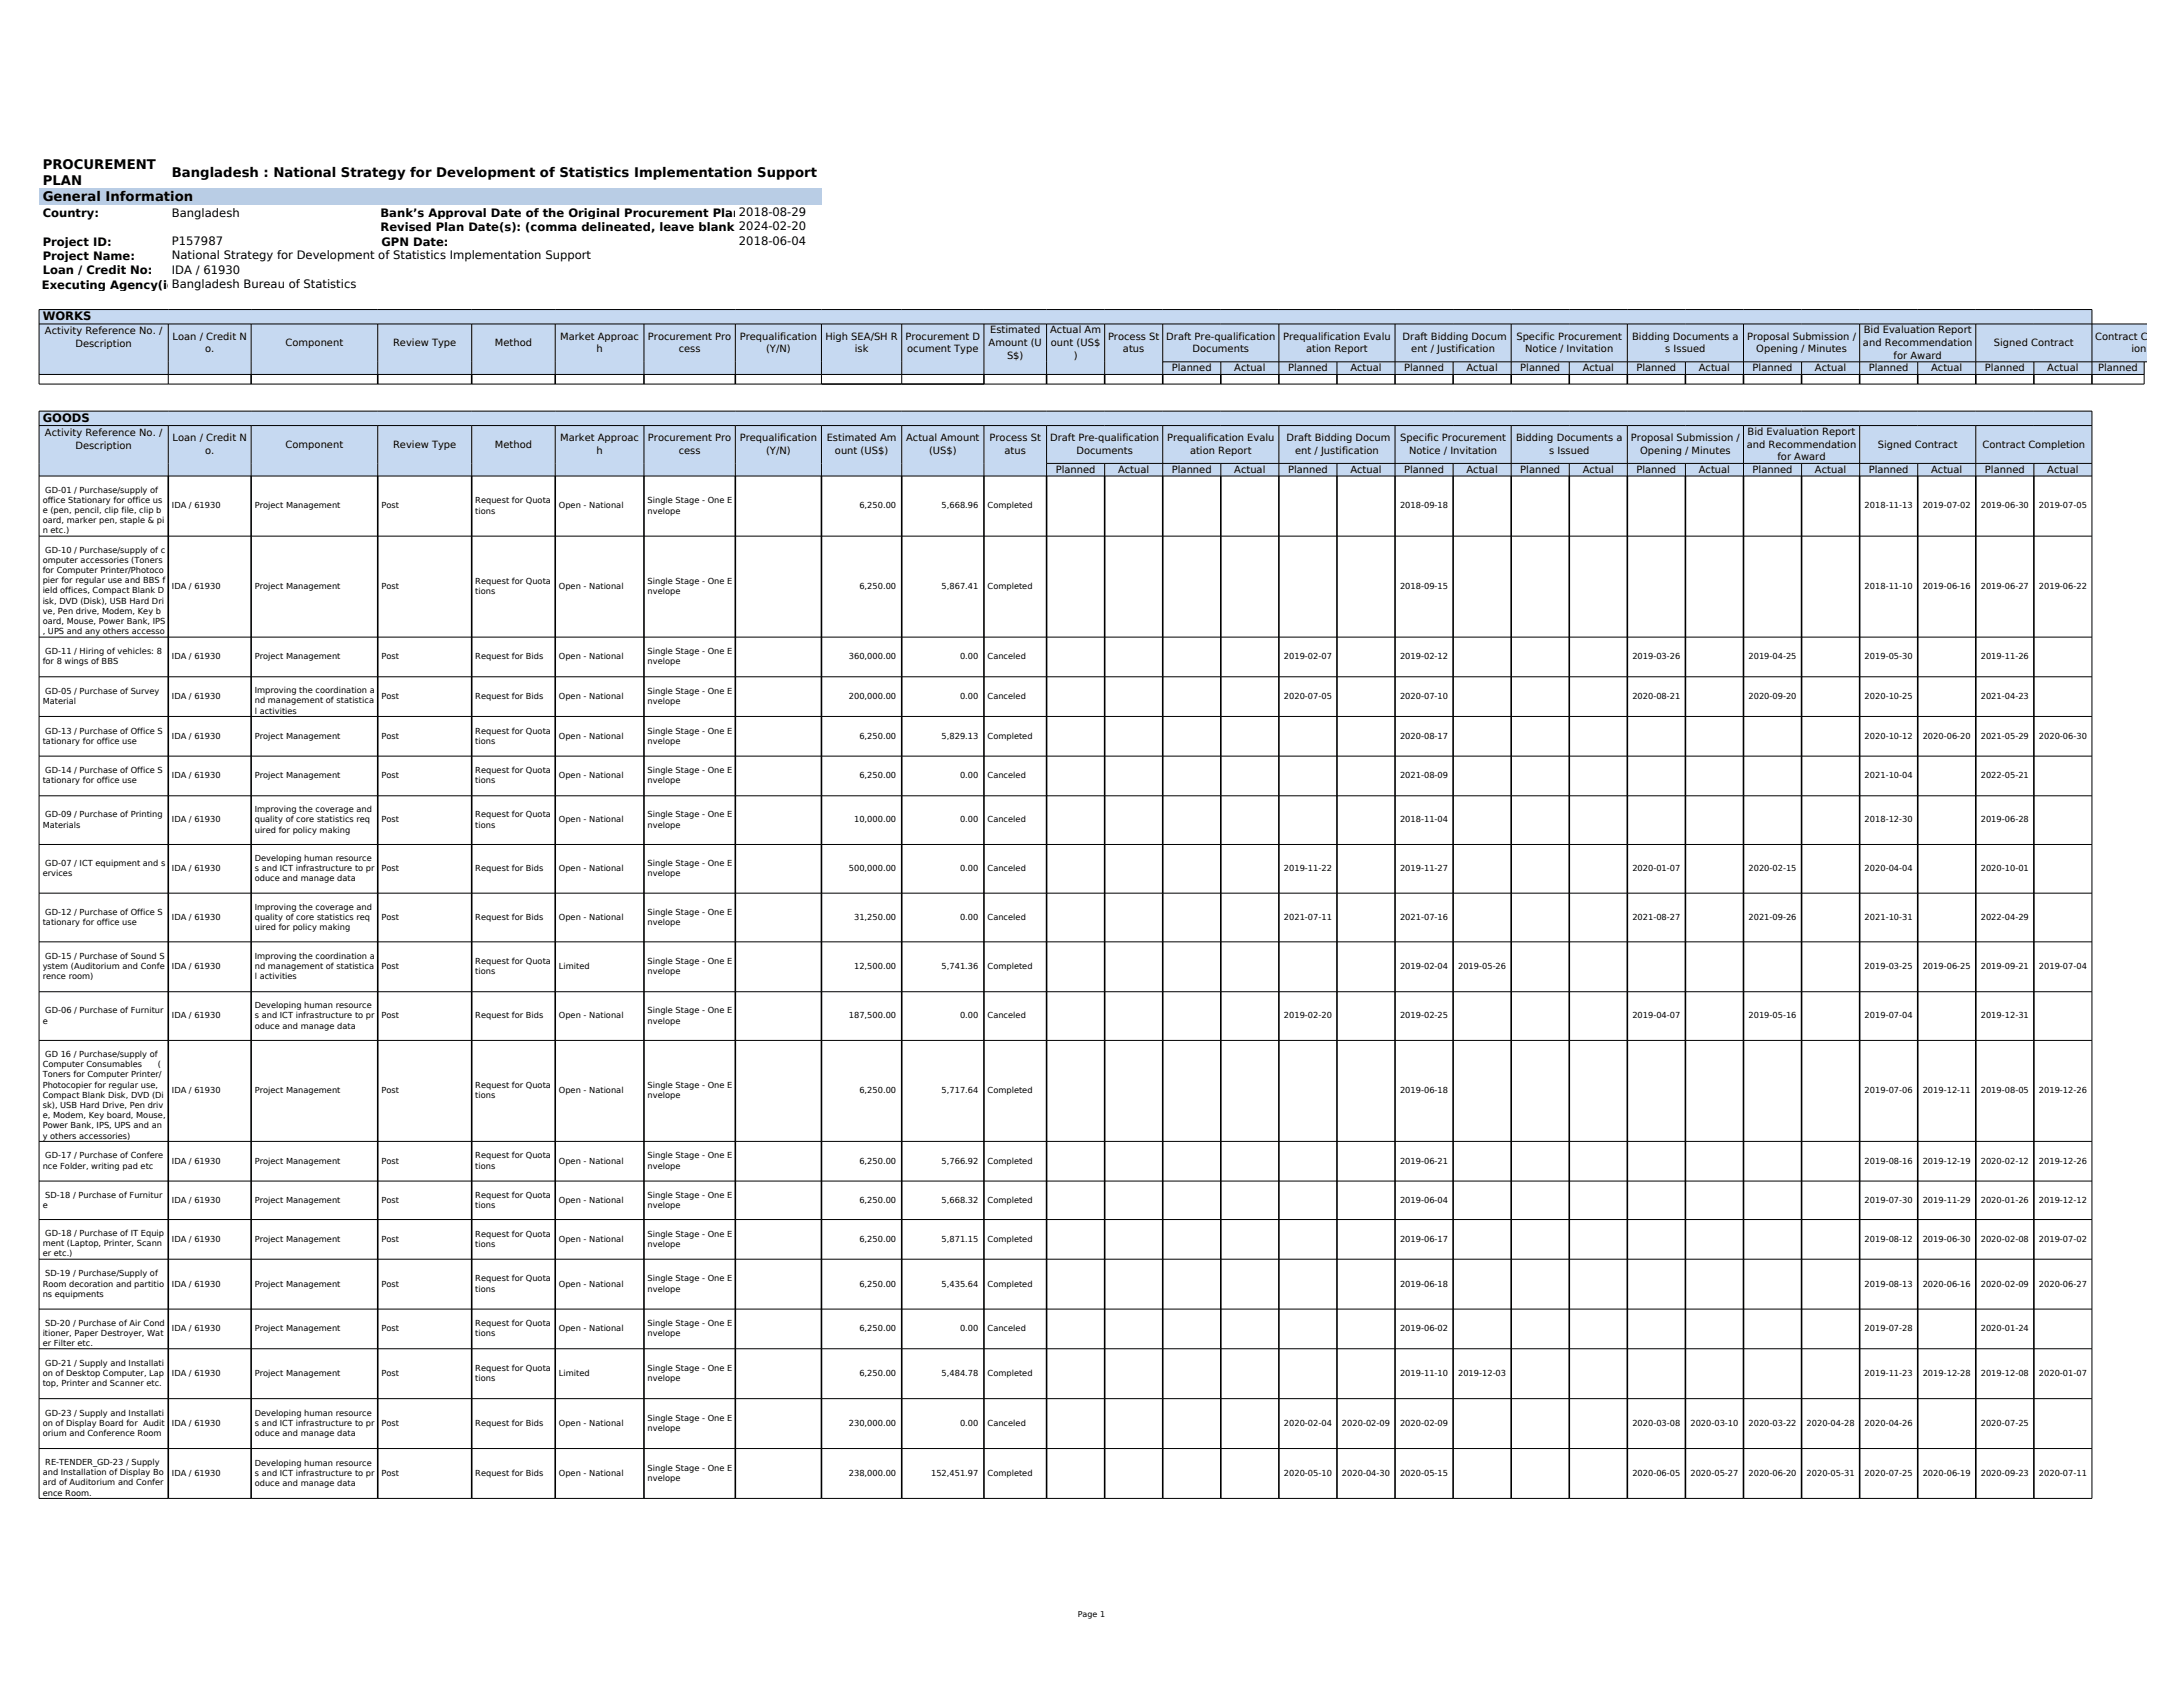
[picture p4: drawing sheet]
<svg xmlns="http://www.w3.org/2000/svg" width="279mm" height="216mm" viewBox="0 0 279 216" stroke-linecap="round" stroke-linejoin="round" font-family="sans-serif">
<defs><g id="words">
<g font-size="1.7">
<text x="5.5" y="21.6">PROCUREMENT</text>
<text x="5.5" y="23.7">PLAN</text>
<text x="22" y="22.6">Bangladesh : National Strategy for Development of Statistics Implementation Support</text>
<text x="5.5" y="25.7">General Information</text>
</g>
<g font-size="1.5">
<text x="5.5" y="27.8">Country:</text>
<text x="22" y="27.8">Bangladesh</text>
<text x="48.7" y="27.7">Bank’s Approval Date of the Original Procurement Plan2:018-08-29</text>
<text x="48.7" y="29.6">Revised Plan Date(s): (comma delineated, leave blank i2f0none)</text>
<text x="96.5" y="29.5">24-02-20</text>
<text x="5.5" y="31.4">Project ID:</text>
<text x="5.5" y="33.3">Project Name:</text>
<text x="5.5" y="35.1">Loan / Credit No:</text>
<text x="22" y="31.3">P157987</text>
<text x="22" y="33.2">National Strategy for Development of Statistics Implementation Support</text>
<text x="22" y="35">IDA / 61930</text>
<text x="48.8" y="31.4">GPN Date:</text>
<text x="94.6" y="31.3">2018-06-04</text>
<text x="5.4" y="37">Executing Agency(ieBsa)ngladesh Bureau of Statistics</text>
<text x="5.5" y="41">WORKS</text>
<text x="24" y="37">:</text>
<text x="5.5" y="54">GOODS</text>
</g>
<g font-size="1.3">
<text x="5.8" y="42.8">Activity Reference No. /</text>
<text x="9.7" y="44.4">Description</text>
<text x="22.1" y="43.5">Loan / Credit N</text>
<text x="26.2" y="45.1">o.</text>
<text x="36.6" y="44.3">Component</text>
<text x="50.3" y="44.3">Review Type</text>
<text x="63.3" y="44.3">Method</text>
<text x="71.7" y="43.5">Market Approac</text>
<text x="76.3" y="45.1">h</text>
<text x="82.9" y="43.5">Procurement Pro</text>
<text x="86.9" y="45.1">cess</text>
<text x="94.7" y="43.5">Prequalification</text>
<text x="98.1" y="45.1">(Y/N)</text>
<text x="105.6" y="43.5">High SEA/SH R</text>
<text x="109.4" y="45.1">isk</text>
<text x="115.9" y="43.5">Procurement D</text>
<text x="116.1" y="45.1">ocument Type</text>
<text x="126.5" y="44.3">Amount (U</text>
<text x="126.7" y="42.7">Estimated</text>
<text x="128.9" y="45.9">S$)</text>
<text x="134.4" y="42.7">Actual Am</text>
<text x="134.5" y="44.3">ount (US$</text>
<text x="137.4" y="45.9">)</text>
<text x="141.8" y="43.5">Process St</text>
<text x="143.7" y="45.1">atus</text>
<text x="149.3" y="43.5">Draft Pre-qualification</text>
<text x="150" y="47.5">Planned</text>
<text x="152.6" y="45.1">Documents</text>
<text x="158" y="47.5">Actual</text>
<text x="164.2" y="43.5">Prequalification Evalu</text>
<text x="164.9" y="47.5">Planned</text>
<text x="167.2" y="45.1">ation Report</text>
<text x="172.8" y="47.5">Actual</text>
<text x="179.5" y="43.5">Draft Bidding Docum</text>
<text x="179.7" y="47.5">Planned</text>
<text x="180.6" y="45.1">ent / Justification</text>
<text x="187.7" y="47.5">Actual</text>
<text x="194.1" y="43.5">Specific Procurement</text>
<text x="194.6" y="47.5">Planned</text>
<text x="195.2" y="45.1">Notice / Invitation</text>
<text x="202.6" y="47.5">Actual</text>
<text x="208.9" y="43.5">Bidding Documents a</text>
<text x="209.5" y="47.5">Planned</text>
<text x="213.1" y="45.1">s Issued</text>
<text x="217.4" y="47.5">Actual</text>
<text x="223.6" y="43.5">Proposal Submission /</text>
<text x="224.3" y="47.5">Planned</text>
<text x="224.8" y="45.1">Opening / Minutes</text>
<text x="232.3" y="47.5">Actual</text>
<text x="238.4" y="44.3">and Recommendation</text>
<text x="238.5" y="42.7">Bid Evaluation Report</text>
<text x="239.2" y="47.5">Planned</text>
<text x="242.4" y="45.9">for Award</text>
<text x="247.2" y="47.5">Actual</text>
<text x="254.1" y="47.5">Planned</text>
<text x="255.2" y="44.3">Signed Contract</text>
<text x="262" y="47.5">Actual</text>
<text x="268.2" y="43.5">Contract C</text>
<text x="268.5" y="47.5">Planned</text>
<text x="272.8" y="45.1">ion</text>
<text x="5.8" y="55.8">Activity Reference No. /</text>
<text x="9.7" y="57.4">Description</text>
<text x="22.1" y="56.5">Loan / Credit N</text>
<text x="26.2" y="58.1">o.</text>
<text x="36.6" y="57.3">Component</text>
<text x="50.3" y="57.3">Review Type</text>
<text x="63.3" y="57.3">Method</text>
<text x="71.7" y="56.5">Market Approac</text>
<text x="76.3" y="58.1">h</text>
<text x="82.9" y="56.5">Procurement Pro</text>
<text x="86.9" y="58.1">cess</text>
<text x="94.7" y="56.5">Prequalification</text>
<text x="98.1" y="58.1">(Y/N)</text>
<text x="105.8" y="56.5">Estimated Am</text>
<text x="106.9" y="58.1">ount (US$)</text>
<text x="116" y="56.5">Actual Amount</text>
<text x="118.9" y="58.1">(US$)</text>
<text x="126.7" y="56.5">Process St</text>
<text x="128.6" y="58.1">atus</text>
<text x="134.4" y="56.5">Draft Pre-qualification</text>
<text x="137.8" y="58.1">Documents</text>
<text x="149.4" y="56.5">Prequalification Evalu</text>
<text x="152.3" y="58.1">ation Report</text>
<text x="164.7" y="56.5">Draft Bidding Docum</text>
<text x="165.8" y="58.1">ent / Justification</text>
<text x="179.2" y="56.5">Specific Procurement</text>
<text x="180.3" y="58.1">Notice / Invitation</text>
<text x="194" y="56.5">Bidding Documents a</text>
<text x="198.3" y="58.1">s Issued</text>
<text x="208.7" y="56.5">Proposal Submission /</text>
<text x="209.9" y="58.1">Opening / Minutes</text>
<text x="223.6" y="57.3">and Recommendation</text>
<text x="223.7" y="55.7">Bid Evaluation Report</text>
<text x="227.5" y="58.9">for Award</text>
<text x="240.3" y="57.3">Signed Contract</text>
<text x="253.7" y="57.3">Contract Completion</text>
<text x="135.1" y="60.5">Planned</text>
<text x="143.1" y="60.5">Actual</text>
<text x="150" y="60.5">Planned</text>
<text x="158" y="60.5">Actual</text>
<text x="164.9" y="60.5">Planned</text>
<text x="172.8" y="60.5">Actual</text>
<text x="179.7" y="60.5">Planned</text>
<text x="187.7" y="60.5">Actual</text>
<text x="194.6" y="60.5">Planned</text>
<text x="202.6" y="60.5">Actual</text>
<text x="209.5" y="60.5">Planned</text>
<text x="217.4" y="60.5">Actual</text>
<text x="224.3" y="60.5">Planned</text>
<text x="232.3" y="60.5">Actual</text>
<text x="239.2" y="60.5">Planned</text>
<text x="247.2" y="60.5">Actual</text>
<text x="254.1" y="60.5">Planned</text>
<text x="262" y="60.5">Actual</text>
</g>
<g font-size="1.1">
<text x="5.5" y="64.3">office Stationary for office us</text>
<text x="5.5" y="65.6">e (pen, pencil, clip file, clip b</text>
<text x="5.8" y="63">GD-01 / Purchase/supply of</text>
<text x="22" y="65.1">IDA / 61930</text>
<text x="32.6" y="65.1">Project Management</text>
<text x="48.8" y="65.1">Post</text>
<text x="60.8" y="64.4">Request for Quota</text>
<text x="60.8" y="65.7">tions</text>
<text x="71.5" y="65.1">Open - National</text>
<text x="82.9" y="64.4">Single Stage - One E</text>
<text x="82.9" y="65.7">nvelope</text>
<text x="110" y="65.1">6,250.00</text>
<text x="120.5" y="65.1">5,668.96</text>
<text x="126.4" y="65.1">Completed</text>
<text x="179.2" y="65.1">2018-09-18</text>
<text x="238.7" y="65.1">2018-11-13</text>
<text x="246.1" y="65.1">2019-07-02</text>
<text x="253.5" y="65.1">2019-06-30</text>
<text x="261" y="65.1">2019-07-05</text>
<text x="5.5" y="67">oard, marker pen, staple &amp; pi</text>
<text x="5.5" y="68.3">n etc.)</text>
<text x="5.8" y="70.7">GD-10 / Purchase/supply of c</text>
<text x="5.5" y="72">omputer accessories (Toners</text>
<text x="5.5" y="73.3">for Computer Printer/Photoco</text>
<text x="5.5" y="74.6">pier for regular use and BBS f</text>
<text x="5.5" y="76">ield offices, Compact Blank D</text>
<text x="5.5" y="77.3">isk, DVD (Disk), USB Hard Dri</text>
<text x="22" y="75.4">IDA / 61930</text>
<text x="32.6" y="75.4">Project Management</text>
<text x="48.8" y="75.4">Post</text>
<text x="60.8" y="74.7">Request for Quota</text>
<text x="60.8" y="76">tions</text>
<text x="71.5" y="75.4">Open - National</text>
<text x="82.9" y="74.7">Single Stage - One E</text>
<text x="82.9" y="76">nvelope</text>
<text x="110" y="75.4">6,250.00</text>
<text x="120.5" y="75.4">5,867.41</text>
<text x="126.4" y="75.4">Completed</text>
<text x="179.2" y="75.4">2018-09-15</text>
<text x="238.7" y="75.4">2018-11-10</text>
<text x="246.1" y="75.4">2019-06-16</text>
<text x="253.5" y="75.4">2019-06-27</text>
<text x="261" y="75.4">2019-06-22</text>
<text x="5.5" y="78.6">ve, Pen drive, Modem, Key b</text>
<text x="5.5" y="79.9">oard, Mouse, Power Bank, IPS</text>
<text x="5.5" y="81.2">, UPS and any others accesso</text>
<text x="5.5" y="82.5">ries)</text>
<text x="5.8" y="83.7">GD-11 / Hiring of vehicles: 8</text>
<text x="82.9" y="83.7">Single Stage - One E</text>
<text x="5.5" y="85">for 8 wings of BBS</text>
<text x="5.8" y="88.8">GD-05 / Purchase of Survey</text>
<text x="22" y="84.4">IDA / 61930</text>
<text x="22" y="89.5">IDA / 61930</text>
<text x="32.6" y="84.4">Project Management</text>
<text x="32.6" y="88.7">Improving the coordination a</text>
<text x="48.8" y="84.4">Post</text>
<text x="48.8" y="89.5">Post</text>
<text x="60.8" y="84.4">Request for Bids</text>
<text x="60.8" y="89.5">Request for Bids</text>
<text x="71.5" y="84.4">Open - National</text>
<text x="71.5" y="89.5">Open - National</text>
<text x="82.9" y="85">nvelope</text>
<text x="82.9" y="88.8">Single Stage - One E</text>
<text x="108.6" y="84.4">360,000.00</text>
<text x="108.6" y="89.5">200,000.00</text>
<text x="122.9" y="84.4">0.00</text>
<text x="122.9" y="89.5">0.00</text>
<text x="126.4" y="84.4">Canceled</text>
<text x="126.4" y="89.5">Canceled</text>
<text x="164.3" y="84.4">2019-02-07</text>
<text x="164.3" y="89.5">2020-07-05</text>
<text x="179.2" y="84.4">2019-02-12</text>
<text x="179.2" y="89.5">2020-07-10</text>
<text x="208.9" y="84.4">2019-03-26</text>
<text x="208.9" y="89.5">2020-08-21</text>
<text x="223.8" y="84.4">2019-04-25</text>
<text x="223.8" y="89.5">2020-09-20</text>
<text x="238.7" y="84.4">2019-05-30</text>
<text x="238.7" y="89.5">2020-10-25</text>
<text x="253.5" y="84.4">2019-11-26</text>
<text x="253.5" y="89.5">2021-04-23</text>
<text x="5.5" y="90.1">Material</text>
<text x="5.5" y="95.2">tationary for office use</text>
<text x="5.8" y="93.9">GD-13 / Purchase of Office S</text>
<text x="22" y="94.5">IDA / 61930</text>
<text x="32.6" y="90">nd management of statistica</text>
<text x="32.6" y="91.3">l activities</text>
<text x="32.6" y="94.5">Project Management</text>
<text x="48.8" y="94.5">Post</text>
<text x="60.8" y="93.9">Request for Quota</text>
<text x="60.8" y="95.2">tions</text>
<text x="71.5" y="94.5">Open - National</text>
<text x="82.9" y="90.1">nvelope</text>
<text x="82.9" y="93.9">Single Stage - One E</text>
<text x="82.9" y="95.2">nvelope</text>
<text x="110" y="94.5">6,250.00</text>
<text x="120.5" y="94.5">5,829.13</text>
<text x="126.4" y="94.5">Completed</text>
<text x="179.2" y="94.5">2020-08-17</text>
<text x="238.7" y="94.5">2020-10-12</text>
<text x="246.1" y="94.5">2020-06-20</text>
<text x="253.5" y="94.5">2021-05-29</text>
<text x="261" y="94.5">2020-06-30</text>
<text x="5.5" y="100.3">tationary for office use</text>
<text x="5.8" y="99">GD-14 / Purchase of Office S</text>
<text x="22" y="99.6">IDA / 61930</text>
<text x="32.6" y="99.6">Project Management</text>
<text x="48.8" y="99.6">Post</text>
<text x="60.8" y="99">Request for Quota</text>
<text x="60.8" y="100.3">tions</text>
<text x="71.5" y="99.6">Open - National</text>
<text x="82.9" y="99">Single Stage - One E</text>
<text x="82.9" y="100.3">nvelope</text>
<text x="110" y="99.6">6,250.00</text>
<text x="122.9" y="99.6">0.00</text>
<text x="126.4" y="99.6">Canceled</text>
<text x="179.2" y="99.6">2021-08-09</text>
<text x="238.7" y="99.6">2021-10-04</text>
<text x="253.5" y="99.6">2022-05-21</text>
<text x="5.5" y="105.9">Materials</text>
<text x="5.8" y="104.6">GD-09 / Purchase of Printing</text>
<text x="22" y="105.3">IDA / 61930</text>
<text x="32.6" y="104">Improving the coverage and</text>
<text x="32.6" y="105.3">quality of core statistics req</text>
<text x="32.6" y="106.6">uired for policy making</text>
<text x="48.8" y="105.3">Post</text>
<text x="60.8" y="104.6">Request for Quota</text>
<text x="60.8" y="105.9">tions</text>
<text x="71.5" y="105.3">Open - National</text>
<text x="82.9" y="104.6">Single Stage - One E</text>
<text x="82.9" y="105.9">nvelope</text>
<text x="109.3" y="105.3">10,000.00</text>
<text x="122.9" y="105.3">0.00</text>
<text x="126.4" y="105.3">Canceled</text>
<text x="179.2" y="105.3">2018-11-04</text>
<text x="238.7" y="105.3">2018-12-30</text>
<text x="253.5" y="105.3">2019-06-28</text>
<text x="5.5" y="112.1">ervices</text>
<text x="5.8" y="110.8">GD-07 / ICT equipment and s</text>
<text x="22" y="111.5">IDA / 61930</text>
<text x="32.6" y="110.2">Developing human resource</text>
<text x="32.6" y="111.5">s and ICT infrastructure to pr</text>
<text x="32.6" y="112.8">oduce and manage data</text>
<text x="48.8" y="111.5">Post</text>
<text x="60.8" y="111.5">Request for Bids</text>
<text x="71.5" y="111.5">Open - National</text>
<text x="82.9" y="110.8">Single Stage - One E</text>
<text x="82.9" y="112.1">nvelope</text>
<text x="108.6" y="111.5">500,000.00</text>
<text x="122.9" y="111.5">0.00</text>
<text x="126.4" y="111.5">Canceled</text>
<text x="164.3" y="111.5">2019-11-22</text>
<text x="179.2" y="111.5">2019-11-27</text>
<text x="208.9" y="111.5">2020-01-07</text>
<text x="223.8" y="111.5">2020-02-15</text>
<text x="238.7" y="111.5">2020-04-04</text>
<text x="253.5" y="111.5">2020-10-01</text>
<text x="5.5" y="118.4">tationary for office use</text>
<text x="5.8" y="117.1">GD-12 / Purchase of Office S</text>
<text x="22" y="117.7">IDA / 61930</text>
<text x="32.6" y="116.4">Improving the coverage and</text>
<text x="32.6" y="117.7">quality of core statistics req</text>
<text x="32.6" y="119">uired for policy making</text>
<text x="48.8" y="117.7">Post</text>
<text x="60.8" y="117.7">Request for Bids</text>
<text x="71.5" y="117.7">Open - National</text>
<text x="82.9" y="117.1">Single Stage - One E</text>
<text x="82.9" y="118.4">nvelope</text>
<text x="109.3" y="117.7">31,250.00</text>
<text x="122.9" y="117.7">0.00</text>
<text x="126.4" y="117.7">Canceled</text>
<text x="164.3" y="117.7">2021-07-11</text>
<text x="179.2" y="117.7">2021-07-16</text>
<text x="208.9" y="117.7">2021-08-27</text>
<text x="223.8" y="117.7">2021-09-26</text>
<text x="238.7" y="117.7">2021-10-31</text>
<text x="253.5" y="117.7">2022-04-29</text>
<text x="5.5" y="124">ystem (Auditorium and Confe</text>
<text x="5.5" y="125.3">rence room)</text>
<text x="5.8" y="122.7">GD-15 / Purchase of Sound S</text>
<text x="22" y="124">IDA / 61930</text>
<text x="32.6" y="122.7">Improving the coordination a</text>
<text x="32.6" y="124">nd management of statistica</text>
<text x="32.6" y="125.3">l activities</text>
<text x="48.8" y="124">Post</text>
<text x="60.8" y="123.4">Request for Quota</text>
<text x="60.8" y="124.7">tions</text>
<text x="71.5" y="124">Limited</text>
<text x="82.9" y="123.4">Single Stage - One E</text>
<text x="82.9" y="124.7">nvelope</text>
<text x="109.3" y="124">12,500.00</text>
<text x="120.5" y="124">5,741.36</text>
<text x="126.4" y="124">Completed</text>
<text x="179.2" y="124">2019-02-04</text>
<text x="186.6" y="124">2019-05-26</text>
<text x="238.7" y="124">2019-03-25</text>
<text x="246.1" y="124">2019-06-25</text>
<text x="253.5" y="124">2019-09-21</text>
<text x="261" y="124">2019-07-04</text>
<text x="5.5" y="131">e</text>
<text x="5.8" y="129.7">GD-06 / Purchase of Furnitur</text>
<text x="22" y="130.3">IDA / 61930</text>
<text x="32.6" y="129">Developing human resource</text>
<text x="32.6" y="130.3">s and ICT infrastructure to pr</text>
<text x="32.6" y="131.6">oduce and manage data</text>
<text x="48.8" y="130.3">Post</text>
<text x="60.8" y="130.3">Request for Bids</text>
<text x="71.5" y="130.3">Open - National</text>
<text x="82.9" y="129.7">Single Stage - One E</text>
<text x="82.9" y="131">nvelope</text>
<text x="108.6" y="130.3">187,500.00</text>
<text x="122.9" y="130.3">0.00</text>
<text x="126.4" y="130.3">Canceled</text>
<text x="164.3" y="130.3">2019-02-20</text>
<text x="179.2" y="130.3">2019-02-25</text>
<text x="208.9" y="130.3">2019-04-07</text>
<text x="223.8" y="130.3">2019-05-16</text>
<text x="238.7" y="130.3">2019-07-04</text>
<text x="253.5" y="130.3">2019-12-31</text>
<text x="5.5" y="136.6">Computer Consumables</text>
<text x="5.5" y="137.9">Toners for Computer Printer/</text>
<text x="5.8" y="135.3">GD 16 / Purchase/supply of</text>
<text x="20.2" y="136.6">(</text>
<text x="5.5" y="139.2">Photocopier for regular use,</text>
<text x="5.5" y="140.5">Compact Blank Disk, DVD (Di</text>
<text x="5.5" y="141.8">sk), USB Hard Drive, Pen driv</text>
<text x="5.5" y="143.1">e, Modem, Key board, Mouse,</text>
<text x="22" y="139.9">IDA / 61930</text>
<text x="32.6" y="139.9">Project Management</text>
<text x="48.8" y="139.9">Post</text>
<text x="60.8" y="139.3">Request for Quota</text>
<text x="60.8" y="140.6">tions</text>
<text x="71.5" y="139.9">Open - National</text>
<text x="82.9" y="139.3">Single Stage - One E</text>
<text x="82.9" y="140.6">nvelope</text>
<text x="110" y="139.9">6,250.00</text>
<text x="120.5" y="139.9">5,717.64</text>
<text x="126.4" y="139.9">Completed</text>
<text x="179.2" y="139.9">2019-06-18</text>
<text x="238.7" y="139.9">2019-07-06</text>
<text x="246.1" y="139.9">2019-12-11</text>
<text x="253.5" y="139.9">2019-08-05</text>
<text x="261" y="139.9">2019-12-26</text>
<text x="5.5" y="144.4">Power Bank, IPS, UPS and an</text>
<text x="5.5" y="145.7">y others accessories)</text>
<text x="5.5" y="149.6">nce Folder, writing pad etc</text>
<text x="5.8" y="148.3">GD-17 / Purchase of Confere</text>
<text x="22" y="148.9">IDA / 61930</text>
<text x="32.6" y="148.9">Project Management</text>
<text x="48.8" y="148.9">Post</text>
<text x="60.8" y="148.3">Request for Quota</text>
<text x="60.8" y="149.6">tions</text>
<text x="71.5" y="148.9">Open - National</text>
<text x="82.9" y="148.3">Single Stage - One E</text>
<text x="82.9" y="149.6">nvelope</text>
<text x="110" y="148.9">6,250.00</text>
<text x="120.5" y="148.9">5,766.92</text>
<text x="126.4" y="148.9">Completed</text>
<text x="179.2" y="148.9">2019-06-21</text>
<text x="238.7" y="148.9">2019-08-16</text>
<text x="246.1" y="148.9">2019-12-19</text>
<text x="253.5" y="148.9">2020-02-12</text>
<text x="261" y="148.9">2019-12-26</text>
<text x="5.5" y="154.6">e</text>
<text x="5.8" y="153.3">SD-18 / Purchase of Furnitur</text>
<text x="22" y="153.9">IDA / 61930</text>
<text x="32.6" y="153.9">Project Management</text>
<text x="48.8" y="153.9">Post</text>
<text x="60.8" y="153.3">Request for Quota</text>
<text x="60.8" y="154.6">tions</text>
<text x="71.5" y="153.9">Open - National</text>
<text x="82.9" y="153.3">Single Stage - One E</text>
<text x="82.9" y="154.6">nvelope</text>
<text x="110" y="153.9">6,250.00</text>
<text x="120.5" y="153.9">5,668.32</text>
<text x="126.4" y="153.9">Completed</text>
<text x="179.2" y="153.9">2019-06-04</text>
<text x="238.7" y="153.9">2019-07-30</text>
<text x="246.1" y="153.9">2019-11-29</text>
<text x="253.5" y="153.9">2020-01-26</text>
<text x="261" y="153.9">2019-12-12</text>
<text x="5.5" y="159.5">ment (Laptop, Printer, Scann</text>
<text x="5.5" y="160.8">er etc.)</text>
<text x="5.8" y="158.2">GD-18 / Purchase of IT Equip</text>
<text x="22" y="158.9">IDA / 61930</text>
<text x="32.6" y="158.9">Project Management</text>
<text x="48.8" y="158.9">Post</text>
<text x="60.8" y="158.3">Request for Quota</text>
<text x="60.8" y="159.6">tions</text>
<text x="71.5" y="158.9">Open - National</text>
<text x="82.9" y="158.3">Single Stage - One E</text>
<text x="82.9" y="159.6">nvelope</text>
<text x="110" y="158.9">6,250.00</text>
<text x="120.5" y="158.9">5,871.15</text>
<text x="126.4" y="158.9">Completed</text>
<text x="179.2" y="158.9">2019-06-17</text>
<text x="238.7" y="158.9">2019-08-12</text>
<text x="246.1" y="158.9">2019-06-30</text>
<text x="253.5" y="158.9">2020-02-08</text>
<text x="261" y="158.9">2019-07-02</text>
<text x="5.5" y="164.6">Room decoration and partitio</text>
<text x="5.5" y="166">ns equipments</text>
<text x="5.8" y="163.3">SD-19 / Purchase/Supply of</text>
<text x="22" y="164.6">IDA / 61930</text>
<text x="32.6" y="164.6">Project Management</text>
<text x="48.8" y="164.6">Post</text>
<text x="60.8" y="164">Request for Quota</text>
<text x="60.8" y="165.3">tions</text>
<text x="71.5" y="164.6">Open - National</text>
<text x="82.9" y="164">Single Stage - One E</text>
<text x="82.9" y="165.3">nvelope</text>
<text x="110" y="164.6">6,250.00</text>
<text x="120.5" y="164.6">5,435.64</text>
<text x="126.4" y="164.6">Completed</text>
<text x="179.2" y="164.6">2019-06-18</text>
<text x="238.7" y="164.6">2019-08-13</text>
<text x="246.1" y="164.6">2020-06-16</text>
<text x="253.5" y="164.6">2020-02-09</text>
<text x="261" y="164.6">2020-06-27</text>
<text x="5.5" y="171">itioner, Paper Destroyer, Wat</text>
<text x="5.5" y="172.3">er Filter etc.</text>
<text x="5.8" y="169.6">SD-20 / Purchase of Air Cond</text>
<text x="22" y="170.4">IDA / 61930</text>
<text x="32.6" y="170.4">Project Management</text>
<text x="48.8" y="170.4">Post</text>
<text x="60.8" y="169.7">Request for Quota</text>
<text x="60.8" y="171">tions</text>
<text x="71.5" y="170.4">Open - National</text>
<text x="82.9" y="169.7">Single Stage - One E</text>
<text x="82.9" y="171">nvelope</text>
<text x="110" y="170.4">6,250.00</text>
<text x="122.9" y="170.4">0.00</text>
<text x="126.4" y="170.4">Canceled</text>
<text x="179.2" y="170.4">2019-06-02</text>
<text x="238.7" y="170.4">2019-07-28</text>
<text x="253.5" y="170.4">2020-01-24</text>
<text x="5.5" y="176.1">on of Desktop Computer, Lap</text>
<text x="5.5" y="177.4">top, Printer and Scanner etc.</text>
<text x="5.8" y="174.8">GD-21 / Supply and Installati</text>
<text x="22" y="176.1">IDA / 61930</text>
<text x="32.6" y="176.1">Project Management</text>
<text x="48.8" y="176.1">Post</text>
<text x="60.8" y="175.5">Request for Quota</text>
<text x="60.8" y="176.8">tions</text>
<text x="71.5" y="176.1">Limited</text>
<text x="82.9" y="175.5">Single Stage - One E</text>
<text x="82.9" y="176.8">nvelope</text>
<text x="110" y="176.1">6,250.00</text>
<text x="120.5" y="176.1">5,484.78</text>
<text x="126.4" y="176.1">Completed</text>
<text x="179.2" y="176.1">2019-11-10</text>
<text x="186.6" y="176.1">2019-12-03</text>
<text x="238.7" y="176.1">2019-11-23</text>
<text x="246.1" y="176.1">2019-12-28</text>
<text x="253.5" y="176.1">2019-12-08</text>
<text x="261" y="176.1">2020-01-07</text>
<text x="5.5" y="182.5">on of Display Board for Audit</text>
<text x="5.5" y="183.8">orium and Conference Room</text>
<text x="5.8" y="181.2">GD-23 / Supply and Installati</text>
<text x="22" y="182.5">IDA / 61930</text>
<text x="32.6" y="181.2">Developing human resource</text>
<text x="32.6" y="182.5">s and ICT infrastructure to pr</text>
<text x="32.6" y="183.8">oduce and manage data</text>
<text x="48.8" y="182.5">Post</text>
<text x="60.8" y="182.5">Request for Bids</text>
<text x="71.5" y="182.5">Open - National</text>
<text x="82.9" y="181.8">Single Stage - One E</text>
<text x="82.9" y="183.1">nvelope</text>
<text x="108.6" y="182.5">230,000.00</text>
<text x="122.9" y="182.5">0.00</text>
<text x="126.4" y="182.5">Canceled</text>
<text x="164.3" y="182.5">2020-02-04</text>
<text x="171.8" y="182.5">2020-02-09</text>
<text x="179.2" y="182.5">2020-02-09</text>
<text x="208.9" y="182.5">2020-03-08</text>
<text x="216.4" y="182.5">2020-03-10</text>
<text x="223.8" y="182.5">2020-03-22</text>
<text x="231.2" y="182.5">2020-04-28</text>
<text x="238.7" y="182.5">2020-04-26</text>
<text x="253.5" y="182.5">2020-07-25</text>
<text x="5.5" y="188.8">and Installation of Display Bo</text>
<text x="5.5" y="190.1">ard of Auditorium and Confer</text>
<text x="5.5" y="191.4">ence Room.</text>
<text x="5.8" y="187.5">RE-TENDER_GD-23 / Supply</text>
<text x="22" y="188.9">IDA / 61930</text>
<text x="32.6" y="187.6">Developing human resource</text>
<text x="32.6" y="188.9">s and ICT infrastructure to pr</text>
<text x="32.6" y="190.2">oduce and manage data</text>
<text x="48.8" y="188.9">Post</text>
<text x="60.8" y="188.9">Request for Bids</text>
<text x="71.5" y="188.9">Open - National</text>
<text x="82.9" y="188.2">Single Stage - One E</text>
<text x="82.9" y="189.5">nvelope</text>
<text x="108.6" y="188.9">238,000.00</text>
<text x="119.2" y="188.9">152,451.97</text>
<text x="126.4" y="188.9">Completed</text>
<text x="164.3" y="188.9">2020-05-10</text>
<text x="171.8" y="188.9">2020-04-30</text>
<text x="179.2" y="188.9">2020-05-15</text>
<text x="208.9" y="188.9">2020-06-05</text>
<text x="216.4" y="188.9">2020-05-27</text>
<text x="223.8" y="188.9">2020-06-20</text>
<text x="231.2" y="188.9">2020-05-31</text>
<text x="238.7" y="188.9">2020-07-25</text>
<text x="246.1" y="188.9">2020-06-19</text>
<text x="253.5" y="188.9">2020-09-23</text>
<text x="261" y="188.9">2020-07-11</text>
</g>
<text font-size="1" x="138" y="207">Page 1</text>
</g></defs>
<path d="M5 24.2h100.1v2h-100.1z" fill="#b9cde5"/>
<g fill="#c6d9f1">
<path d="M5 39.6h16.5v1.9h-16.5z"/>
<path d="M21.5 39.6h10.6v1.9h-10.6z"/>
<path d="M32.1 39.6h16.2v1.9h-16.2z"/>
<path d="M48.3 39.6h12.1v1.9h-12.1z"/>
<path d="M60.4 39.6h10.7v1.9h-10.7z"/>
<path d="M71.1 39.6h11.3v1.9h-11.3z"/>
<path d="M82.4 39.6h11.7v1.9h-11.7z"/>
<path d="M94.1 39.6h11v1.9h-11z"/>
<path d="M105.1 39.6h10.3v1.9h-10.3z"/>
<path d="M115.4 39.6h10.5v1.9h-10.5z"/>
<path d="M125.9 39.6h8.1v1.9h-8.1z"/>
<path d="M134 39.6h7.4v1.9h-7.4z"/>
<path d="M141.4 39.6h7.4v1.9h-7.4z"/>
<path d="M148.8 39.6h7.5v1.9h-7.5z"/>
<path d="M156.3 39.6h7.4v1.9h-7.4z"/>
<path d="M163.7 39.6h7.4v1.9h-7.4z"/>
<path d="M171.1 39.6h7.4v1.9h-7.4z"/>
<path d="M178.5 39.6h7.5v1.9h-7.5z"/>
<path d="M186 39.6h7.4v1.9h-7.4z"/>
<path d="M193.4 39.6h7.4v1.9h-7.4z"/>
<path d="M200.8 39.6h7.5v1.9h-7.5z"/>
<path d="M208.3 39.6h7.4v1.9h-7.4z"/>
<path d="M215.7 39.6h7.4v1.9h-7.4z"/>
<path d="M223.1 39.6h7.5v1.9h-7.5z"/>
<path d="M230.6 39.6h7.4v1.9h-7.4z"/>
<path d="M238 39.6h7.4v1.9h-7.4z"/>
<path d="M245.4 39.6h7.5v1.9h-7.5z"/>
<path d="M252.9 39.6h7.4v1.9h-7.4z"/>
<path d="M260.3 39.6h7.4v1.9h-7.4z"/>
<path d="M5 41.5h16.5v4.8h-16.5z"/>
<path d="M21.5 41.5h10.6v4.8h-10.6z"/>
<path d="M32.1 41.5h16.2v4.8h-16.2z"/>
<path d="M48.3 41.5h12.1v4.8h-12.1z"/>
<path d="M60.4 41.5h10.7v4.8h-10.7z"/>
<path d="M71.1 41.5h11.3v4.8h-11.3z"/>
<path d="M82.4 41.5h11.7v4.8h-11.7z"/>
<path d="M94.1 41.5h11v4.8h-11z"/>
<path d="M105.1 41.5h10.3v4.8h-10.3z"/>
<path d="M115.4 41.5h10.5v4.8h-10.5z"/>
<path d="M125.9 41.5h8.1v4.8h-8.1z"/>
<path d="M134 41.5h7.4v4.8h-7.4z"/>
<path d="M141.4 41.5h7.4v4.8h-7.4z"/>
<path d="M148.8 41.5h14.9v4.8h-14.9z"/>
<path d="M163.7 41.5h14.8v4.8h-14.8z"/>
<path d="M178.5 41.5h14.9v4.8h-14.9z"/>
<path d="M193.4 41.5h14.9v4.8h-14.9z"/>
<path d="M208.3 41.5h14.8v4.8h-14.8z"/>
<path d="M223.1 41.5h14.9v4.8h-14.9z"/>
<path d="M238 41.5h14.9v4.8h-14.9z"/>
<path d="M252.9 41.5h14.8v4.8h-14.8z"/>
<path d="M267.7 41.5h7v4.8h-7z"/>
<path d="M5 46.3h16.5v1.6h-16.5z"/>
<path d="M21.5 46.3h10.6v1.6h-10.6z"/>
<path d="M32.1 46.3h16.2v1.6h-16.2z"/>
<path d="M48.3 46.3h12.1v1.6h-12.1z"/>
<path d="M60.4 46.3h10.7v1.6h-10.7z"/>
<path d="M71.1 46.3h11.3v1.6h-11.3z"/>
<path d="M82.4 46.3h11.7v1.6h-11.7z"/>
<path d="M94.1 46.3h11v1.6h-11z"/>
<path d="M105.1 46.3h10.3v1.6h-10.3z"/>
<path d="M115.4 46.3h10.5v1.6h-10.5z"/>
<path d="M125.9 46.3h8.1v1.6h-8.1z"/>
<path d="M134 46.3h7.4v1.6h-7.4z"/>
<path d="M141.4 46.3h7.4v1.6h-7.4z"/>
<path d="M148.8 46.3h7.5v1.6h-7.5z"/>
<path d="M156.3 46.3h7.4v1.6h-7.4z"/>
<path d="M163.7 46.3h7.4v1.6h-7.4z"/>
<path d="M171.1 46.3h7.4v1.6h-7.4z"/>
<path d="M178.5 46.3h7.5v1.6h-7.5z"/>
<path d="M186 46.3h7.4v1.6h-7.4z"/>
<path d="M193.4 46.3h7.4v1.6h-7.4z"/>
<path d="M200.8 46.3h7.5v1.6h-7.5z"/>
<path d="M208.3 46.3h7.4v1.6h-7.4z"/>
<path d="M215.7 46.3h7.4v1.6h-7.4z"/>
<path d="M223.1 46.3h7.5v1.6h-7.5z"/>
<path d="M230.6 46.3h7.4v1.6h-7.4z"/>
<path d="M238 46.3h7.4v1.6h-7.4z"/>
<path d="M245.4 46.3h7.5v1.6h-7.5z"/>
<path d="M252.9 46.3h7.4v1.6h-7.4z"/>
<path d="M260.3 46.3h7.4v1.6h-7.4z"/>
<path d="M267.7 46.3h6.7v1.6h-6.7z"/>
<path d="M5 52.6h16.5v1.9h-16.5z"/>
<path d="M21.5 52.6h10.6v1.9h-10.6z"/>
<path d="M32.1 52.6h16.2v1.9h-16.2z"/>
<path d="M48.3 52.6h12.1v1.9h-12.1z"/>
<path d="M60.4 52.6h10.7v1.9h-10.7z"/>
<path d="M71.1 52.6h11.3v1.9h-11.3z"/>
<path d="M82.4 52.6h11.7v1.9h-11.7z"/>
<path d="M94.1 52.6h11v1.9h-11z"/>
<path d="M105.1 52.6h10.3v1.9h-10.3z"/>
<path d="M115.4 52.6h10.5v1.9h-10.5z"/>
<path d="M125.9 52.6h8.1v1.9h-8.1z"/>
<path d="M134 52.6h7.4v1.9h-7.4z"/>
<path d="M141.4 52.6h7.4v1.9h-7.4z"/>
<path d="M148.8 52.6h7.5v1.9h-7.5z"/>
<path d="M156.3 52.6h7.4v1.9h-7.4z"/>
<path d="M163.7 52.6h7.4v1.9h-7.4z"/>
<path d="M171.1 52.6h7.4v1.9h-7.4z"/>
<path d="M178.5 52.6h7.5v1.9h-7.5z"/>
<path d="M186 52.6h7.4v1.9h-7.4z"/>
<path d="M193.4 52.6h7.4v1.9h-7.4z"/>
<path d="M200.8 52.6h7.5v1.9h-7.5z"/>
<path d="M208.3 52.6h7.4v1.9h-7.4z"/>
<path d="M215.7 52.6h7.4v1.9h-7.4z"/>
<path d="M223.1 52.6h7.5v1.9h-7.5z"/>
<path d="M230.6 52.6h7.4v1.9h-7.4z"/>
<path d="M238 52.6h7.4v1.9h-7.4z"/>
<path d="M245.4 52.6h7.5v1.9h-7.5z"/>
<path d="M252.9 52.6h7.4v1.9h-7.4z"/>
<path d="M260.3 52.6h7.4v1.9h-7.4z"/>
<path d="M5 54.5h16.5v4.8h-16.5z"/>
<path d="M21.5 54.5h10.6v4.8h-10.6z"/>
<path d="M32.1 54.5h16.2v4.8h-16.2z"/>
<path d="M48.3 54.5h12.1v4.8h-12.1z"/>
<path d="M60.4 54.5h10.7v4.8h-10.7z"/>
<path d="M71.1 54.5h11.3v4.8h-11.3z"/>
<path d="M82.4 54.5h11.7v4.8h-11.7z"/>
<path d="M94.1 54.5h11v4.8h-11z"/>
<path d="M105.1 54.5h10.3v4.8h-10.3z"/>
<path d="M115.4 54.5h10.5v4.8h-10.5z"/>
<path d="M125.9 54.5h8.1v4.8h-8.1z"/>
<path d="M134 54.5h14.8v4.8h-14.8z"/>
<path d="M148.8 54.5h14.9v4.8h-14.9z"/>
<path d="M163.7 54.5h14.8v4.8h-14.8z"/>
<path d="M178.5 54.5h14.9v4.8h-14.9z"/>
<path d="M193.4 54.5h14.9v4.8h-14.9z"/>
<path d="M208.3 54.5h14.8v4.8h-14.8z"/>
<path d="M223.1 54.5h14.9v4.8h-14.9z"/>
<path d="M238 54.5h14.9v4.8h-14.9z"/>
<path d="M252.9 54.5h14.8v4.8h-14.8z"/>
<path d="M5 59.3h16.5v1.6h-16.5z"/>
<path d="M21.5 59.3h10.6v1.6h-10.6z"/>
<path d="M32.1 59.3h16.2v1.6h-16.2z"/>
<path d="M48.3 59.3h12.1v1.6h-12.1z"/>
<path d="M60.4 59.3h10.7v1.6h-10.7z"/>
<path d="M71.1 59.3h11.3v1.6h-11.3z"/>
<path d="M82.4 59.3h11.7v1.6h-11.7z"/>
<path d="M94.1 59.3h11v1.6h-11z"/>
<path d="M105.1 59.3h10.3v1.6h-10.3z"/>
<path d="M115.4 59.3h10.5v1.6h-10.5z"/>
<path d="M125.9 59.3h8.1v1.6h-8.1z"/>
<path d="M134 59.3h7.4v1.6h-7.4z"/>
<path d="M141.4 59.3h7.4v1.6h-7.4z"/>
<path d="M148.8 59.3h7.5v1.6h-7.5z"/>
<path d="M156.3 59.3h7.4v1.6h-7.4z"/>
<path d="M163.7 59.3h7.4v1.6h-7.4z"/>
<path d="M171.1 59.3h7.4v1.6h-7.4z"/>
<path d="M178.5 59.3h7.5v1.6h-7.5z"/>
<path d="M186 59.3h7.4v1.6h-7.4z"/>
<path d="M193.4 59.3h7.4v1.6h-7.4z"/>
<path d="M200.8 59.3h7.5v1.6h-7.5z"/>
<path d="M208.3 59.3h7.4v1.6h-7.4z"/>
<path d="M215.7 59.3h7.4v1.6h-7.4z"/>
<path d="M223.1 59.3h7.5v1.6h-7.5z"/>
<path d="M230.6 59.3h7.4v1.6h-7.4z"/>
<path d="M238 59.3h7.4v1.6h-7.4z"/>
<path d="M245.4 59.3h7.5v1.6h-7.5z"/>
<path d="M252.9 59.3h7.4v1.6h-7.4z"/>
<path d="M260.3 59.3h7.4v1.6h-7.4z"/>
</g>
<g fill="none" stroke="#000" stroke-width=".13">
<path d="M5 54.5h262.7M5 52.6h262.7v139.2h-262.7zM5 47.9h269.4M5 41.5h269.7M21.5 41.5v7.7M21.5 54.5v6.4M32.1 41.5v6.4M32.1 54.5v6.4M48.3 41.5v6.4M48.3 54.5v6.4M60.4 41.5v6.4M60.4 54.5v6.4"/>
<path d="M71.1 41.5v6.4M71.1 54.5v6.4M82.4 41.5v6.4M82.4 54.5v6.4M94.1 41.5v6.4M94.1 54.5v6.4M105.1 41.5v7.7h-100.1v-9.6h262.7v8.3M105.1 54.5v6.4M115.4 41.5v7.7M115.4 54.5v6.4M125.9 41.5v6.4M125.9 54.5v6.4"/>
<path d="M134 59.3h133.7M134 41.5v6.4M134 54.5v6.4M141.4 41.5v6.4M141.4 59.3v1.6M148.8 46.3h125.9M148.8 41.5v6.4M148.8 54.5v6.4M156.3 46.3v1.6M156.3 59.3v1.6M163.7 41.5v6.4M163.7 54.5v6.4"/>
<path d="M171.1 46.3v1.6M171.1 59.3v1.6M178.5 41.5v6.4M178.5 54.5v6.4M186 46.3v1.6M186 59.3v1.6M193.4 41.5v6.4M193.4 54.5v6.4M200.8 46.3v1.6M200.8 59.3v1.6M208.3 41.5v6.4M208.3 54.5v6.4"/>
<path d="M215.7 46.3v1.6M215.7 59.3v1.6M223.1 41.5v6.4M223.1 54.5v6.4M230.6 46.3v1.6M230.6 59.3v1.6M238 41.5v6.4M238 54.5v6.4M245.4 46.3v1.6M245.4 59.3v1.6M252.9 41.5v6.4M252.9 54.5v6.4"/>
<path d="M260.3 46.3v1.6M260.3 59.3v1.6M274.4 46.3v2.9h-148.5M5 60.9h262.7M5 68.6h262.7M5 81.5h262.7M5 91.7h262.7M5 86.6h262.7M5 96.8h262.7M5 101.8h262.7M5 114.3h262.7M5 108.1h262.7"/>
<path d="M5 126.9h262.7M5 120.5h262.7M5 133.2h262.7M5 146.1h262.7M5 156.1h262.7M5 151.2h262.7M5 167.5h262.7M5 179h262.7M5 161.2h262.7M5 172.6h262.7M5 185.4h262.7"/>
</g>
<g fill="none" stroke="#000" stroke-width=".21">
<path d="M32.1 47.9v1.3M48.3 47.9v1.3M60.4 47.9v1.3M71.1 47.9v1.3M82.4 47.9v1.3M94.1 47.9v1.3M125.9 47.9v1.3h-20.8M134 47.9v1.3M141.4 47.9v1.3M148.8 47.9v1.3M156.3 47.9v1.3M163.7 47.9v1.3"/>
<path d="M171.1 47.9v1.3M178.5 47.9v1.3M186 47.9v1.3M193.4 47.9v1.3M200.8 47.9v1.3M208.3 47.9v1.3M215.7 47.9v1.3M223.1 47.9v1.3M230.6 47.9v1.3M238 47.9v1.3M245.4 47.9v1.3M252.9 47.9v1.3"/>
<path d="M260.3 47.9v1.3M267.7 47.9v1.3M21.5 60.9v130.9M32.1 60.9v130.9M48.3 60.9v130.9M60.4 60.9v130.9M71.1 60.9v130.9M82.4 60.9v130.9M94.1 60.9v130.9M105.1 60.9v130.9M115.4 60.9v130.9M125.9 60.9v130.9"/>
<path d="M134 60.9v130.9M141.4 60.9v130.9M148.8 60.9v130.9M156.3 60.9v130.9M163.7 60.9v130.9M171.1 60.9v130.9M178.5 60.9v130.9M186 60.9v130.9M193.4 60.9v130.9M200.8 60.9v130.9M208.3 60.9v130.9M215.7 60.9v130.9"/>
<path d="M223.1 60.9v130.9M230.6 60.9v130.9M238 60.9v130.9M245.4 60.9v130.9M252.9 60.9v130.9M260.3 60.9v130.9"/>
</g>
<use href="#words"/>
</svg>
